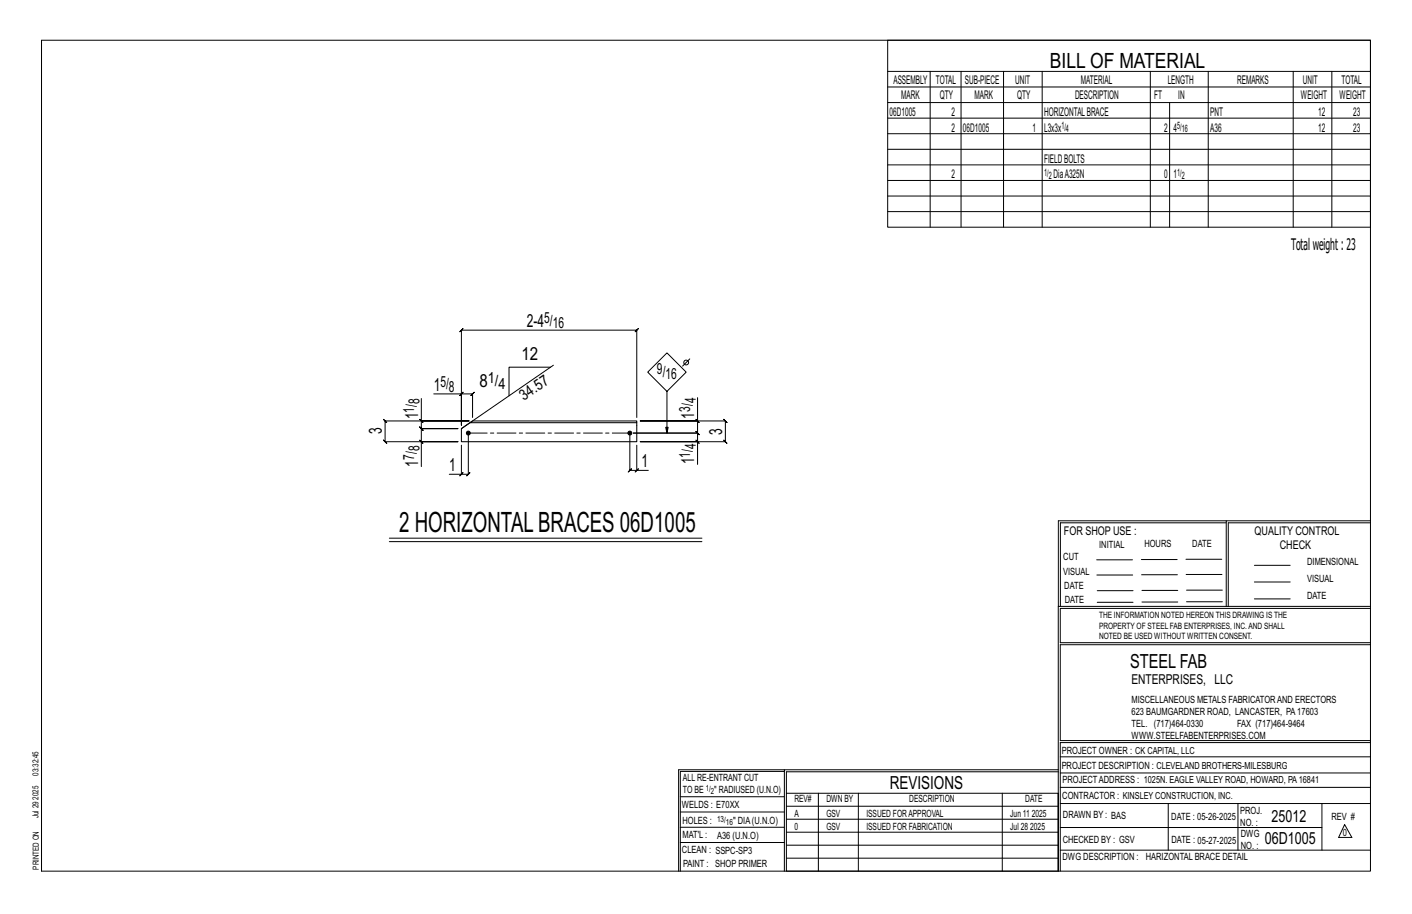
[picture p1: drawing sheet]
<svg xmlns="http://www.w3.org/2000/svg" width="432mm" height="279mm" viewBox="0 0 432 279" stroke-linecap="round" stroke-linejoin="round" font-family="sans-serif">
<defs><g id="words">
<text font-size="8.6" x="122" y="162.5">2 HORIZONTALBRACES 06D1005</text>
<text font-size="6.4" x="321.1" y="20.7">BILL OF MATERIAL</text>
<text font-size="5.9" x="345.6" y="204.1">STEEL FAB</text>
<g font-size="5.5">
<text x="161.1" y="99.9">2-4</text>
<text x="159.5" y="110.2">12</text>
<text x="132.6" y="119.4">1</text>
<text x="146.6" y="118.4">8</text>
<text x="127.9" y="128.2" transform="rotate(-90 127.9 128.2)">1</text>
<text x="212.3" y="128" transform="rotate(-90 212.3 128)">1</text>
<text x="116.8" y="132.7" transform="rotate(-90 116.8 132.7)">3</text>
<text x="220.8" y="132.9" transform="rotate(-90 220.8 132.9)">3</text>
<text x="127.9" y="142.6" transform="rotate(-90 127.9 142.6)">1</text>
<text x="137.4" y="144">1</text>
<text x="196.2" y="142.8">1</text>
<text x="212.3" y="142" transform="rotate(-90 212.3 142)">1</text>
<text x="272.2" y="241.1">REVISIONS</text>
</g>
<g font-size="5.1">
<text x="388.9" y="251.3">25012</text>
<text x="386.8" y="258.1">06D1005</text>
</g>
<text font-size="4.9" x="394.8" y="76.4">Totalweight : 23</text>
<g font-size="4.7">
<text x="166.4" y="98.7">5/</text>
<text x="169" y="100.3">16</text>
<text x="134.7" y="118.2">5/</text>
<text x="137.3" y="119.8">8</text>
<text x="149.2" y="117.2">1/</text>
<text x="152.4" y="118.8">4</text>
<text x="200.9" y="114.3">9/</text>
<text x="203.5" y="115.9">16</text>
<text x="128.3" y="123.6" transform="rotate(-90 128.3 123.6)">8</text>
<text x="160.2" y="122.6" transform="rotate(-35 160.2 122.6)">34.57</text>
<text x="211.1" y="125.9" transform="rotate(-90 211.1 125.9)">3/</text>
<text x="212.7" y="123.3" transform="rotate(-90 212.7 123.3)">4</text>
<text x="126.6" y="126.2" transform="rotate(-90 126.6 126.2)">1/</text>
<text x="128.3" y="138" transform="rotate(-90 128.3 138)">8</text>
<text x="212.7" y="137.3" transform="rotate(-90 212.7 137.3)">4</text>
<text x="126.6" y="140.6" transform="rotate(-90 126.6 140.6)">7/</text>
<text x="211.1" y="139.9" transform="rotate(-90 211.1 139.9)">1/</text>
</g>
<text font-size="4.2" x="346" y="209.1">ENTERPRISES, LLC</text>
<g font-size="3.7">
<text x="273.2" y="25.6">ASSEMBLY</text>
<text x="286.2" y="25.6">TOTAL</text>
<text x="295.1" y="25.6">SUB-PIECE</text>
<text x="310.4" y="25.6">UNIT</text>
<text x="330.5" y="25.6">MATERIAL</text>
<text x="357.1" y="25.6">LENGTH</text>
<text x="378.3" y="25.6">REMARKS</text>
<text x="398.4" y="25.6">UNIT</text>
<text x="410.2" y="25.6">TOTAL</text>
<text x="272.1" y="35.5">06D1005</text>
<text x="275.6" y="30.4">MARK</text>
<text x="287.4" y="30.4">QTY</text>
<text x="290.9" y="35.5">2</text>
<text x="298" y="30.4">MARK</text>
<text x="311" y="30.4">QTY</text>
<text x="319.3" y="35.5">HORIZONTALBRACE</text>
<text x="328.7" y="30.4">DESCRIPTION</text>
<text x="353" y="30.4">FT</text>
<text x="360.3" y="30.4">IN</text>
<text x="370.1" y="35.5">PNT</text>
<text x="397.8" y="30.4">WEIGHT</text>
<text x="403.2" y="35.5">12</text>
<text x="409.6" y="30.4">WEIGHT</text>
<text x="413.8" y="35.5">23</text>
<text x="290.9" y="40.2">2</text>
<text x="294.5" y="40.2">06D1005</text>
<text x="315.8" y="40.2">1</text>
<text x="319.3" y="40.2">L3x3x</text>
<text x="356" y="40.2">2</text>
<text x="358.9" y="40.2">4</text>
<text x="370.1" y="40.2">A36</text>
<text x="403.2" y="40.2">12</text>
<text x="413.8" y="40.2">23</text>
<text x="319.3" y="49.7">FIELDBOLTS</text>
<text x="290.9" y="54.5">2</text>
<text x="322.2" y="54.5">DiaA325N</text>
<text x="356" y="54.5">0</text>
<text x="358.9" y="54.5">1</text>
<text x="325.3" y="163.4">FOR SHOP USE :</text>
<text x="383.7" y="163.4">QUALITY CONTROL</text>
<text x="391.4" y="167.8">CHECK</text>
</g>
<g font-size="3.1">
<text x="324.6" y="39.4">1/</text>
<text x="326" y="40.5">4</text>
<text x="360" y="39.4">5/</text>
<text x="361.4" y="40.5">16</text>
<text x="319.3" y="53.7">1/</text>
<text x="360" y="53.7">1/</text>
<text x="320.7" y="54.8">2</text>
<text x="361.4" y="54.8">2</text>
<text x="336.2" y="167.4">INITIAL</text>
<text x="350" y="167.1">HOURS</text>
<text x="364.6" y="167.2">DATE</text>
<text x="325.2" y="171.3">CUT</text>
<text x="399.8" y="172.8">DIMENSIONAL</text>
<text x="325.1" y="175.8">VISUAL</text>
<text x="399.8" y="177.9">VISUAL</text>
<text x="325.5" y="180">DATE</text>
<text x="325.7" y="184.4">DATE</text>
<text x="399.8" y="183.1">DATE</text>
<text x="346" y="215">MISCELLANEOUS METALS FABRICATORAND ERECTORS</text>
<text x="346" y="218.6">623 BAUMGARDNER ROAD, LANCASTER, PA17603</text>
<text x="346" y="225.8">WWW.STEELFABENTERPRISES.COM</text>
<text x="346" y="222.2">TEL. (717)464-0330</text>
<text x="378.3" y="222.2">FAX (717)464-9464</text>
<text x="324.7" y="230.5">PROJECT OWNER : CK CAPITAL, LLC</text>
<text x="208.8" y="238.8">ALL RE-ENTRANT CUT</text>
<text x="324.7" y="235.1">PROJECT DESCRIPTION : CLEVELAND BROTHERS-MILESBURG</text>
<text x="324.9" y="239.5">PROJECTADDRESS : 1025N. EAGLE VALLEY ROAD, HOWARD, PA16841</text>
<text x="208.8" y="242.5">TO BE</text>
<text x="218.4" y="242.5">&quot; RADIUSED (U.N.O)</text>
<text x="242.9" y="245.3">REV#</text>
<text x="252.7" y="245.3">DWN BY</text>
<text x="278.1" y="245.3">DESCRIPTION</text>
<text x="313.5" y="245.3">DATE</text>
<text x="324.9" y="244.2">CONTRACTOR : KINSLEY CONSTRUCTION, INC.</text>
<text x="208.5" y="247">WELDS : E70XX</text>
<text x="208.7" y="251.7">HOLES :</text>
<text x="224.2" y="251.8">&quot; DIA(U.N.O)</text>
<text x="242.9" y="249.9">A</text>
<text x="252.7" y="249.9">GSV</text>
<text x="264.9" y="249.9">ISSUED FORAPPROVAL</text>
<text x="309" y="249.9">Jun 11</text>
<text x="315.5" y="249.9">2025</text>
<text x="325.1" y="250">DRAWN BY : BAS</text>
<text x="358.2" y="250.5">DATE : 05-26-2025</text>
<text x="379.3" y="248.9">PROJ.</text>
<text x="407.2" y="250.5">REV #</text>
<text x="208.7" y="256.3">MAT'L :</text>
<text x="219.3" y="256.4">A36 (U.N.O)</text>
<text x="242.9" y="253.8">0</text>
<text x="252.7" y="253.8">GSV</text>
<text x="264.9" y="253.8">ISSUED FOR FABRICATION</text>
<text x="309" y="253.8">Jul 28</text>
<text x="315" y="253.8">2025</text>
<text x="325" y="257.6">CHECKED BY : GSV</text>
<text x="358.3" y="257.7">DATE : 05-27-2025</text>
<text x="379.3" y="252.5">NO. :</text>
<text x="379.5" y="255.9">DWG</text>
<text x="410.6" y="255.5">0</text>
<text x="208.6" y="260.7">CLEAN : SSPC-SP3</text>
<text x="324.9" y="262.9">DWG DESCRIPTION :</text>
<text x="350.4" y="263">HARIZONTAL BRACE DETAIL</text>
<text x="379.5" y="259.5">NO. :</text>
<text x="208.9" y="265">PAINT : SHOP PRIMER</text>
</g>
<g font-size="2.7">
<text x="336.1" y="189">THE INFORMATION NOTED HEREON THIS DRAWING IS THE</text>
<text x="336.1" y="195.4">NOTED BE USED WITHOUT WRITTEN CONSENT.</text>
<text x="336.1" y="192.2">PROPERTY OF STEEL FAB ENTERPRISES, INC.AND SHALL</text>
</g>
<g font-size="2.6">
<text x="215.9" y="241.8">1/</text>
<text x="217.4" y="242.7">2</text>
<text x="219.3" y="251.1">13/</text>
<text x="222" y="252.1">16</text>
</g>
<g font-size="2.5">
<text x="11.7" y="237.1" transform="rotate(-90 11.7 237.1)">03:32:45</text>
<text x="11.8" y="244.4" transform="rotate(-90 11.8 244.4)">2025</text>
<text x="11.8" y="250.1" transform="rotate(-90 11.8 250.1)">Jul 29</text>
<text x="11.9" y="265.8" transform="rotate(-90 11.9 265.8)">PRINTED ON</text>
</g>
</g></defs>
<g fill="none" stroke="#000" stroke-width=".31">
<path d="M12.7 12.3h406.4v254h-406.4zM271.5 12.3h147.6v57.2h-147.6zM271.5 21.8h147.6M271.5 26.6h147.6M271.5 31.4h147.6M271.5 36.1h147.6M284.5 21.8v47.7M293.9 21.8v47.7M306.9 21.8v47.7M318.7 21.8v47.7M351.8 21.8v47.7M357.7 31.4v38.1"/>
<path d="M369.5 21.8v47.7M395.5 21.8v47.7M407.3 21.8v47.7M271.5 40.9h147.6M271.5 45.6h147.6M271.5 50.4h147.6M271.5 55.2h147.6M271.5 59.9h147.6M271.5 64.7h147.6M168.4 112.2h-12.7v8.8M169.2 111.6l-28.1 19.4M204 119.6l5.8-5.8-5.8-5.9-5.9 5.9 5.9 5.8v12.8l-.4-1.8h.7l-.3 1.8"/>
<path d="M210.9 109.7l-2.2 2.2M128.3 134.5l1 1zM128.3 128.2l1 1zM128.8 121.8v6.9h14.7h-25.7l-.5-.5 1 1-.5-.5v6.3l-.5-.5 1 1-.5-.5h22.2h-11.2v7.6M128.8 128.7v2.3l-.5-.5 1 1-.5-.5h11.2h-11.2l-.5-.5 1 1-.5-.5v4M132.6 120.4h8.5v9.6v-29.1l-.5 .5 1-1-.5 .5h53.6l-.5 .5 1-1-.5 .5v26.7M140.6 120.9l1-1zM141.1 136.1v8.9h-3.7M141.1 120.4h3.4l-.5 .5 1-1-.5 .5v7.2M143.2 132.4v12.6l.5-.5-1 1 .5-.5h-2.1M192.6 132.4v11.4l-.5 .5 1-1-.5 .5h2.1M194.7 136.1v7.7h3.6"/>
<path d="M212.8 134.5l1 1zM212.8 128.2l1 1zM213.3 121.6v7.1h-17.5h26l-.5-.5 1 1-.5-.5v6.3l-.5-.5 1 1-.5-.5h-26h17.5v7M213.3 128.7v3.7l-.5-.5 1 1-.5-.5h-19.6h19.6l-.5-.5 1 1-.5-.5v2.6M140.6 145.5l1-1zM194.2 144.3l1-1zM375 159.8h-50.7v25.6M375 159.2h-51.3l-.1 107.1M419.1 159.2h-44.1v26.2M419.1 159.8h-43.5v25.6M119.1 164.5h95.6M119.1 165.6h95.6"/>
<path d="M335.4 171.1h10.9M335.4 175.8h11M349 171h11M349.1 175.7h11M362.7 171h10.9M362.7 175.6h11M383.6 172.8h11M383.6 177.9h11M323.7 185.4h95.4M335.5 184.1h11M335.5 180.6h11M349.2 184h11"/>
<path d="M349.2 180.5h11M362.9 180.4h10.9M362.9 184h10.9M383.6 183.1h11M419.1 186h-94.9v10.5h94.9M419.1 197.1h-94.9v29.3h94.9v.6h-94.9v39.3M239.9 235.8h-31.9v30.5M239.9 235.3h-32.4v31M323.6 235.3h-83.7v31M323.6 235.9h-83.1v6.6M324.2 236.3h94.9M324.2 231.4h94.9"/>
<path d="M208 252.9h31.9M208 257.5h31.9M208 243.6h31.9M208 248.2h31.9M240.5 242.5h83.1v23.8h-83.1zM240.5 258.4h83.1M240.5 254.4h83.1M240.5 250.4h83.1M240.5 246.5h83.1M250.3 242.5v23.8M262.5 242.5v23.8M306.5 242.5v23.8"/>
<path d="M324.2 253h80.1M324.2 245.6h94.9M324.2 259.9h94.9M324.2 240.7h94.9M357.3 245.6v14.3M378.6 245.6v14.3M404.3 245.6v14.3M411.2 252.1l2.2 3.9h-4zM240.5 262.3h83.1"/>
<circle cx="209.8" cy="110.8" r=".74"/>
</g>
<g fill="#000" stroke="#000" stroke-width=".31">
<circle cx="143.2" cy="132.4" r=".6"/>
<circle cx="192.6" cy="132.4" r=".6"/>
</g>
<path d="M143.7 129.2l.8-.5h50.2v.5zM143.7 129.2l-2.6 1.8v4h53.6v-5.8" fill="none" stroke="#000" stroke-width=".32"/>
<path d="M143.2 132.4h49.4" fill="none" stroke="#000" stroke-width=".31" stroke-dasharray="5.8 1 1 1"/>
<use href="#words"/>
</svg>
